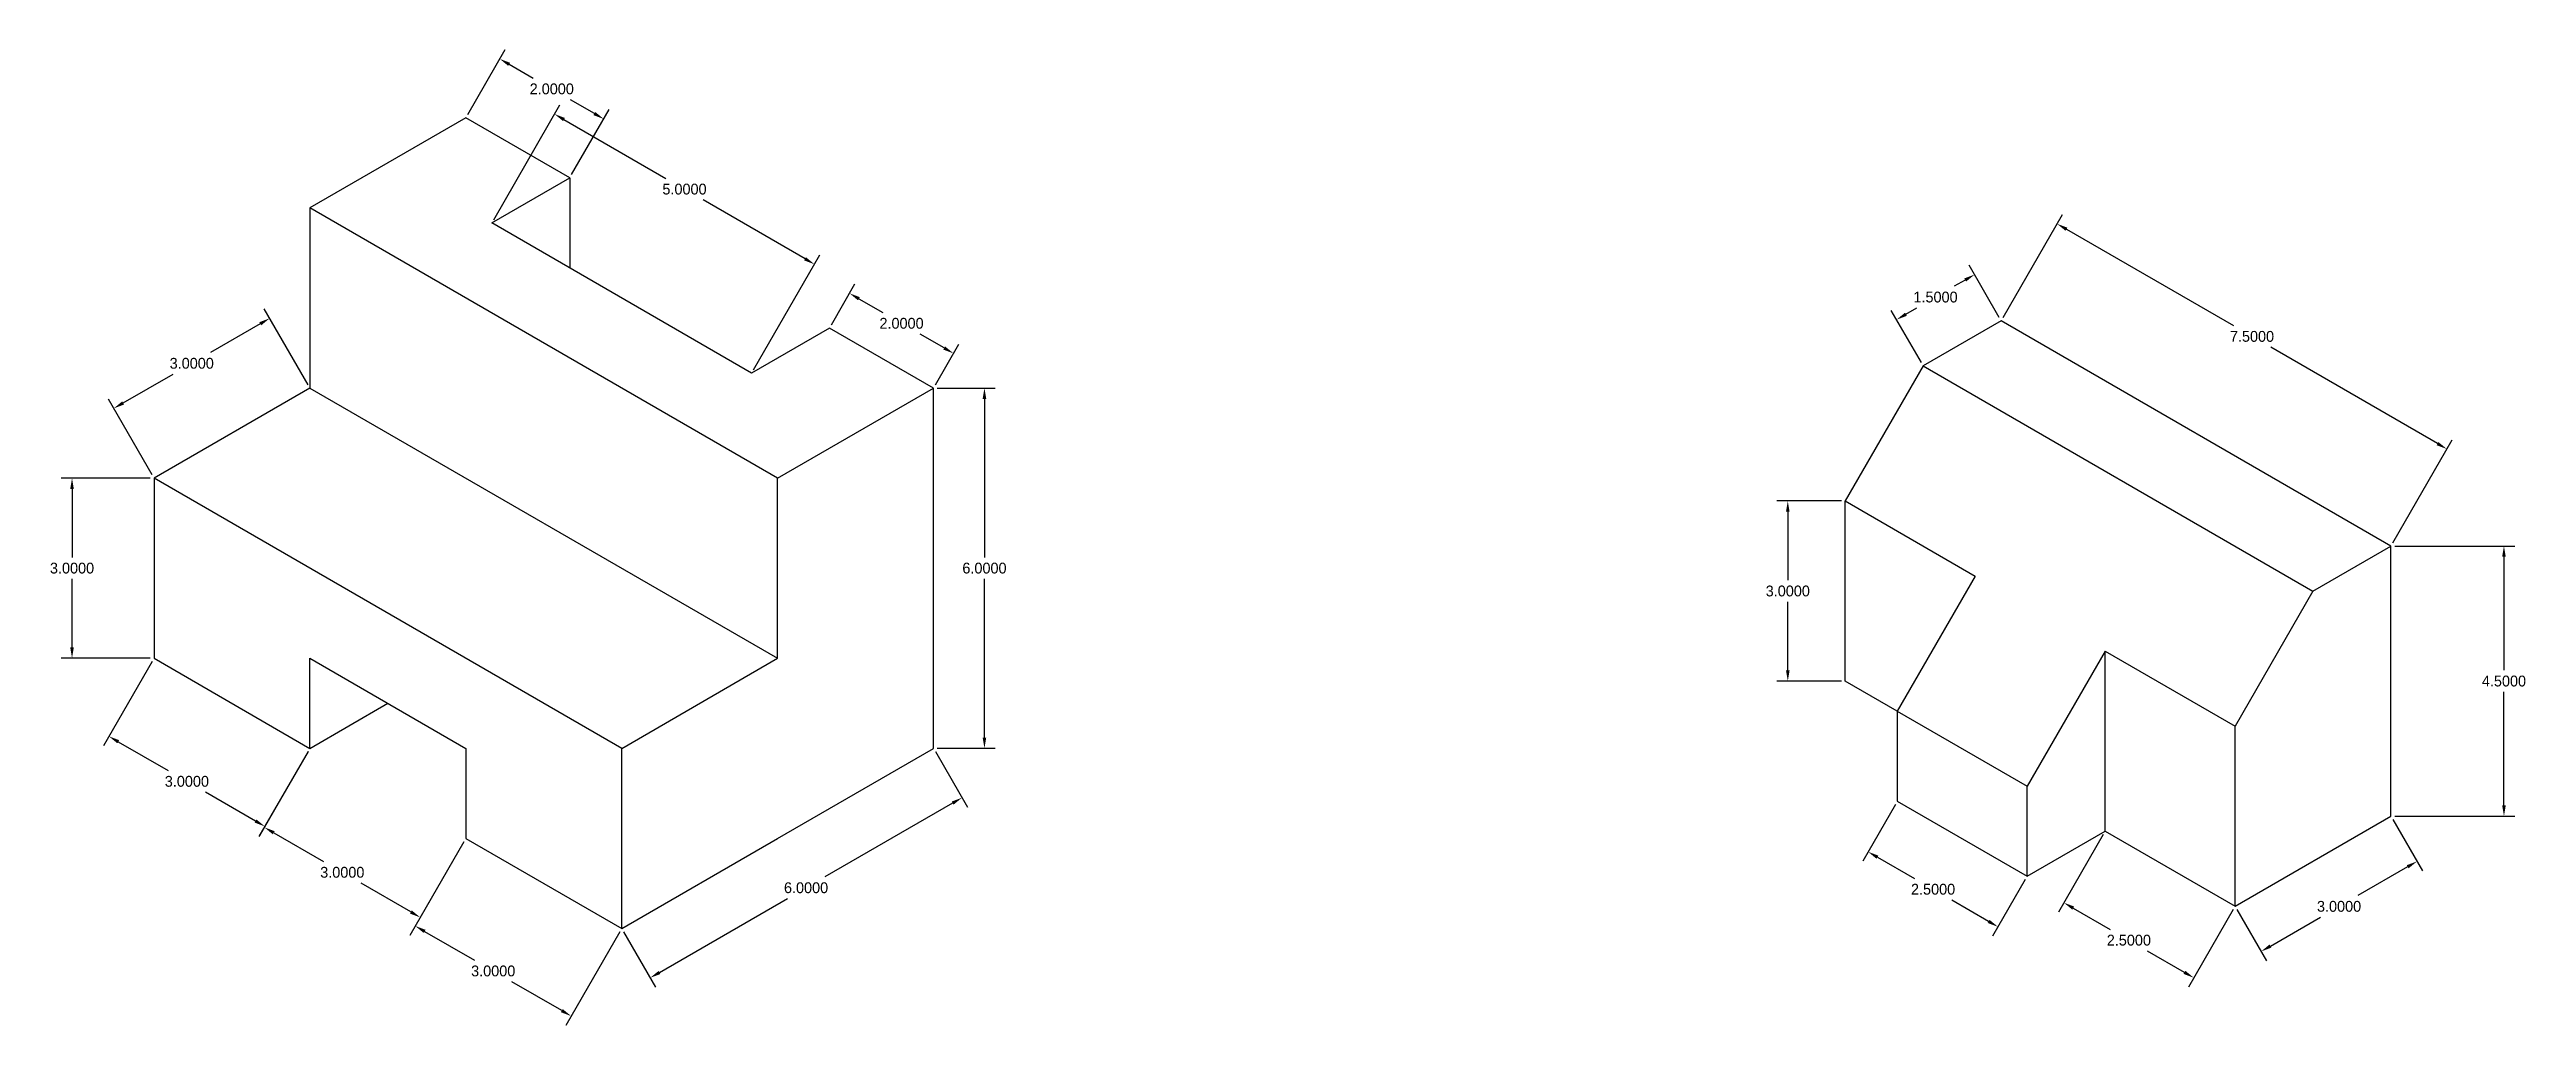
# Model space of a CAD drawing. Header units: inches. Extents: x -33 to 201, y -15 to 35.
# Drawn here: x 42.74 to 84.02, y -14.68 to 1.57 of the extents above; entities that cross this region are included whole.
import ezdxf

# ---------------------------------------------------------------- set-up
doc = ezdxf.new("R2010")
doc.units = ezdxf.units.IN
doc.header["$MEASUREMENT"] = 0
doc.dimstyles.get("Standard").update_dxf_attribs({"dimtxt": 0.18, "dimasz": 0.18, "dimexe": 0.18, "dimexo": 0.0625, "dimgap": 0.09, "dimtad": 0, "dimtih": 1, "dimtoh": 1, "dimdec": 4, "dimzin": 0, "dimdsep": 46, "dimtxsty": 'Standard', "dimcen": 0.09, "dimadec": 0, "dimazin": 0, "dimtfac": 1, "dimtdec": 4, "dimtofl": 0, "dimtmove": 0, "dimatfit": 3, "dimfxl": 0, "dimtolj": 1, "dimtzin": 0, "dimarcsym": 0})

# ---------------------------------------------------------------- blocks, each defined once
blk = doc.blocks.new('*D157')
at = {"color": 0, "linetype": 'Continuous', "lineweight": -2}
for p, q in [((47.048, -4.01), (46.319, -2.747)), ((46.253, -2.993), (45.421, -3.473)), ((43.966, -4.313), (44.798, -3.833)), ((44.45, -5.51), (43.721, -4.247))]:
    blk.add_line(p, q, dxfattribs=at)
at = {"color": 0, "linetype": 'Continuous'}
for points in [[(46.238, -2.967), (46.268, -3.019), (46.409, -2.903)], [(43.951, -4.287), (43.981, -4.339), (43.811, -4.403)]]:
    blk.add_solid(points, dxfattribs=at)
at = {"layer": 'Defpoints', "color": 0, "linetype": 'Continuous'}
for p in [(47.079, -4.064), (43.811, -4.403), (44.481, -5.564)]:
    blk.add_point(p, dxfattribs=at)
at = {"color": 0, "linetype": 'Continuous', "insert": (45.11, -3.653), "char_height": 0.18, "attachment_point": 5}
blk.add_mtext('\\A1;3.0000', dxfattribs=at)
blk = doc.blocks.new('*D158')
at = {"color": 0, "linetype": 'Continuous', "lineweight": -2}
for p, q in [((44.419, -5.564), (42.935, -5.564)), ((43.115, -5.744), (43.115, -6.884)), ((43.115, -8.384), (43.115, -7.244)), ((44.419, -8.564), (42.935, -8.564))]:
    blk.add_line(p, q, dxfattribs=at)
at = {"color": 0, "linetype": 'Continuous'}
for points in [[(43.085, -5.744), (43.145, -5.744), (43.115, -5.564)], [(43.085, -8.384), (43.145, -8.384), (43.115, -8.564)]]:
    blk.add_solid(points, dxfattribs=at)
at = {"layer": 'Defpoints', "color": 0, "linetype": 'Continuous'}
for p in [(44.481, -5.564), (43.115, -8.564), (44.481, -8.564)]:
    blk.add_point(p, dxfattribs=at)
at = {"color": 0, "linetype": 'Continuous', "insert": (43.115, -7.064), "char_height": 0.18, "attachment_point": 5}
blk.add_mtext('\\A1;3.0000', dxfattribs=at)
blk = doc.blocks.new('*D159')
at = {"color": 0, "linetype": 'Continuous', "lineweight": -2}
for p, q in [((44.45, -8.619), (43.64, -10.02)), ((43.886, -9.955), (44.718, -10.435)), ((47.048, -10.119), (46.239, -11.52)), ((46.173, -11.275), (45.341, -10.795))]:
    blk.add_line(p, q, dxfattribs=at)
at = {"color": 0, "linetype": 'Continuous'}
for points in [[(43.901, -9.929), (43.871, -9.981), (43.73, -9.865)], [(46.188, -11.249), (46.158, -11.301), (46.329, -11.365)]]:
    blk.add_solid(points, dxfattribs=at)
at = {"layer": 'Defpoints', "color": 0, "linetype": 'Continuous'}
for p in [(44.481, -8.564), (47.079, -10.064), (46.329, -11.365)]:
    blk.add_point(p, dxfattribs=at)
at = {"color": 0, "linetype": 'Continuous', "insert": (45.029, -10.615), "char_height": 0.18, "attachment_point": 5}
blk.add_mtext('\\A1;3.0000', dxfattribs=at)
blk = doc.blocks.new('*D160')
at = {"color": 0, "linetype": 'Continuous', "lineweight": -2}
for p, q in [((47.048, -10.119), (46.23, -11.535)), ((46.476, -11.47), (47.307, -11.95)), ((49.646, -11.619), (48.828, -13.035)), ((48.762, -12.79), (47.931, -12.31))]:
    blk.add_line(p, q, dxfattribs=at)
at = {"color": 0, "linetype": 'Continuous'}
for points in [[(46.491, -11.444), (46.461, -11.496), (46.32, -11.38)], [(48.777, -12.764), (48.747, -12.816), (48.918, -12.88)]]:
    blk.add_solid(points, dxfattribs=at)
at = {"layer": 'Defpoints', "color": 0, "linetype": 'Continuous'}
for p in [(47.079, -10.064), (49.677, -11.564), (48.918, -12.88)]:
    blk.add_point(p, dxfattribs=at)
at = {"color": 0, "linetype": 'Continuous', "insert": (47.619, -12.13), "char_height": 0.18, "attachment_point": 5}
blk.add_mtext('\\A1;3.0000', dxfattribs=at)
blk = doc.blocks.new('*D161')
at = {"color": 0, "linetype": 'Continuous', "lineweight": -2}
for p, q in [((49.646, -11.619), (48.745, -13.179)), ((48.991, -13.113), (49.822, -13.593)), ((52.244, -13.119), (51.343, -14.679)), ((51.277, -14.433), (50.446, -13.953))]:
    blk.add_line(p, q, dxfattribs=at)
at = {"color": 0, "linetype": 'Continuous'}
for points in [[(49.006, -13.087), (48.976, -13.139), (48.835, -13.023)], [(51.292, -14.407), (51.262, -14.459), (51.433, -14.523)]]:
    blk.add_solid(points, dxfattribs=at)
at = {"layer": 'Defpoints', "color": 0, "linetype": 'Continuous'}
for p in [(49.677, -11.564), (52.275, -13.064), (51.433, -14.523)]:
    blk.add_point(p, dxfattribs=at)
at = {"color": 0, "linetype": 'Continuous', "insert": (50.134, -13.773), "char_height": 0.18, "attachment_point": 5}
blk.add_mtext('\\A1;3.0000', dxfattribs=at)
blk = doc.blocks.new('*D162')
at = {"color": 0, "linetype": 'Continuous', "lineweight": -2}
for p, q in [((57.503, -10.119), (58.036, -11.043)), ((57.79, -10.977), (55.66, -12.207)), ((52.906, -13.797), (55.036, -12.567)), ((52.307, -13.119), (52.84, -14.043))]:
    blk.add_line(p, q, dxfattribs=at)
at = {"color": 0, "linetype": 'Continuous'}
for points in [[(57.775, -10.951), (57.805, -11.003), (57.946, -10.887)], [(52.891, -13.771), (52.921, -13.823), (52.75, -13.887)]]:
    blk.add_solid(points, dxfattribs=at)
at = {"layer": 'Defpoints', "color": 0, "linetype": 'Continuous'}
for p in [(57.472, -10.064), (57.946, -10.887), (52.275, -13.064)]:
    blk.add_point(p, dxfattribs=at)
at = {"color": 0, "linetype": 'Continuous', "insert": (55.348, -12.387), "char_height": 0.18, "attachment_point": 5}
blk.add_mtext('\\A1;6.0000', dxfattribs=at)
blk = doc.blocks.new('*D163')
at = {"color": 0, "linetype": 'Continuous', "lineweight": -2}
for p, q in [((57.534, -4.064), (58.501, -4.064)), ((58.321, -4.244), (58.321, -6.884)), ((58.321, -9.884), (58.321, -7.244)), ((57.534, -10.064), (58.501, -10.064))]:
    blk.add_line(p, q, dxfattribs=at)
at = {"color": 0, "linetype": 'Continuous'}
for points in [[(58.291, -4.244), (58.351, -4.244), (58.321, -4.064)], [(58.291, -9.884), (58.351, -9.884), (58.321, -10.064)]]:
    blk.add_solid(points, dxfattribs=at)
at = {"layer": 'Defpoints', "color": 0, "linetype": 'Continuous'}
for p in [(57.472, -4.064), (58.321, -4.064), (57.472, -10.064)]:
    blk.add_point(p, dxfattribs=at)
at = {"color": 0, "linetype": 'Continuous', "insert": (58.321, -7.064), "char_height": 0.18, "attachment_point": 5}
blk.add_mtext('\\A1;6.0000', dxfattribs=at)
blk = doc.blocks.new('*D164')
at = {"color": 0, "linetype": 'Continuous', "lineweight": -2}
for p, q in [((55.771, -3.01), (56.163, -2.331)), ((56.229, -2.577), (56.627, -2.807)), ((57.649, -3.397), (57.251, -3.167)), ((57.503, -4.01), (57.895, -3.331))]:
    blk.add_line(p, q, dxfattribs=at)
at = {"color": 0, "linetype": 'Continuous'}
for points in [[(56.244, -2.551), (56.214, -2.603), (56.073, -2.487)], [(57.664, -3.371), (57.634, -3.423), (57.805, -3.487)]]:
    blk.add_solid(points, dxfattribs=at)
at = {"layer": 'Defpoints', "color": 0, "linetype": 'Continuous'}
for p in [(56.073, -2.487), (55.739, -3.064), (57.472, -4.064)]:
    blk.add_point(p, dxfattribs=at)
at = {"color": 0, "linetype": 'Continuous', "insert": (56.939, -2.987), "char_height": 0.18, "attachment_point": 5}
blk.add_mtext('\\A1;2.0000', dxfattribs=at)
blk = doc.blocks.new('*D165')
at = {"color": 0, "linetype": 'Continuous', "lineweight": -2}
for p, q in [((50.142, -1.26), (51.247, 0.654)), ((51.313, 0.408), (53.01, -0.572)), ((55.331, -1.912), (53.633, -0.932)), ((54.472, -3.76), (55.577, -1.846))]:
    blk.add_line(p, q, dxfattribs=at)
at = {"color": 0, "linetype": 'Continuous'}
for points in [[(51.328, 0.434), (51.298, 0.382), (51.157, 0.498)], [(55.346, -1.886), (55.316, -1.938), (55.487, -2.002)]]:
    blk.add_solid(points, dxfattribs=at)
at = {"layer": 'Defpoints', "color": 0, "linetype": 'Continuous'}
for p in [(51.157, 0.498), (50.11, -1.314), (54.44, -3.814)]:
    blk.add_point(p, dxfattribs=at)
at = {"color": 0, "linetype": 'Continuous', "insert": (53.322, -0.752), "char_height": 0.18, "attachment_point": 5}
blk.add_mtext('\\A1;5.0000', dxfattribs=at)
blk = doc.blocks.new('*D166')
at = {"color": 0, "linetype": 'Continuous', "lineweight": -2}
for p, q in [((49.709, 0.49), (50.334, 1.573)), ((50.4, 1.327), (50.798, 1.097)), ((51.82, 0.507), (51.422, 0.737)), ((51.441, -0.51), (52.066, 0.573))]:
    blk.add_line(p, q, dxfattribs=at)
at = {"color": 0, "linetype": 'Continuous'}
for points in [[(50.415, 1.353), (50.385, 1.301), (50.244, 1.417)], [(51.835, 0.533), (51.805, 0.481), (51.976, 0.417)]]:
    blk.add_solid(points, dxfattribs=at)
at = {"layer": 'Defpoints', "color": 0, "linetype": 'Continuous'}
for p in [(50.244, 1.417), (49.677, 0.436), (51.409, -0.564)]:
    blk.add_point(p, dxfattribs=at)
at = {"color": 0, "linetype": 'Continuous', "insert": (51.11, 0.917), "char_height": 0.18, "attachment_point": 5}
blk.add_mtext('\\A1;2.0000', dxfattribs=at)
blk = doc.blocks.new('*D167')
at = {"color": 0, "linetype": 'Continuous', "lineweight": -2}
for p, q in [((72.605, -5.945), (71.529, -5.945)), ((71.709, -6.125), (71.709, -7.265)), ((71.709, -8.765), (71.709, -7.625)), ((72.605, -8.945), (71.529, -8.945))]:
    blk.add_line(p, q, dxfattribs=at)
at = {"color": 0, "linetype": 'Continuous'}
for points in [[(71.679, -6.125), (71.739, -6.125), (71.709, -5.945)], [(71.679, -8.765), (71.739, -8.765), (71.709, -8.945)]]:
    blk.add_solid(points, dxfattribs=at)
at = {"layer": 'Defpoints', "color": 0, "linetype": 'Continuous'}
for p in [(72.667, -5.945), (71.709, -8.945), (72.667, -8.945)]:
    blk.add_point(p, dxfattribs=at)
at = {"color": 0, "linetype": 'Continuous', "insert": (71.709, -7.445), "char_height": 0.18, "attachment_point": 5}
blk.add_mtext('\\A1;3.0000', dxfattribs=at)
blk = doc.blocks.new('*D168')
at = {"color": 0, "linetype": 'Continuous', "lineweight": -2}
for p, q in [((73.502, -10.999), (72.957, -11.943)), ((73.203, -11.877), (73.818, -12.232)), ((75.667, -12.249), (75.122, -13.193)), ((75.056, -12.947), (74.442, -12.592))]:
    blk.add_line(p, q, dxfattribs=at)
at = {"color": 0, "linetype": 'Continuous'}
for points in [[(73.218, -11.851), (73.188, -11.903), (73.047, -11.787)], [(75.071, -12.921), (75.041, -12.973), (75.212, -13.037)]]:
    blk.add_solid(points, dxfattribs=at)
at = {"layer": 'Defpoints', "color": 0, "linetype": 'Continuous'}
for p in [(73.533, -10.945), (75.698, -12.195), (75.212, -13.037)]:
    blk.add_point(p, dxfattribs=at)
at = {"color": 0, "linetype": 'Continuous', "insert": (74.13, -12.412), "char_height": 0.18, "attachment_point": 5}
blk.add_mtext('\\A1;2.5000', dxfattribs=at)
blk = doc.blocks.new('*D169')
at = {"color": 0, "linetype": 'Continuous', "lineweight": -2}
for p, q in [((76.966, -11.499), (76.22, -12.791)), ((76.466, -12.725), (77.081, -13.08)), ((79.131, -12.749), (78.385, -14.041)), ((78.319, -13.795), (77.704, -13.44))]:
    blk.add_line(p, q, dxfattribs=at)
at = {"color": 0, "linetype": 'Continuous'}
for points in [[(76.481, -12.699), (76.451, -12.751), (76.31, -12.635)], [(78.334, -13.769), (78.304, -13.821), (78.475, -13.885)]]:
    blk.add_solid(points, dxfattribs=at)
at = {"layer": 'Defpoints', "color": 0, "linetype": 'Continuous'}
for p in [(76.997, -11.445), (79.162, -12.695), (78.475, -13.885)]:
    blk.add_point(p, dxfattribs=at)
at = {"color": 0, "linetype": 'Continuous', "insert": (77.393, -13.26), "char_height": 0.18, "attachment_point": 5}
blk.add_mtext('\\A1;2.5000', dxfattribs=at)
blk = doc.blocks.new('*D170')
at = {"color": 0, "linetype": 'Continuous', "lineweight": -2}
for p, q in [((81.792, -11.249), (82.285, -12.103)), ((82.039, -12.037), (81.207, -12.517)), ((79.194, -12.749), (79.687, -13.603)), ((79.753, -13.357), (80.584, -12.877))]:
    blk.add_line(p, q, dxfattribs=at)
at = {"color": 0, "linetype": 'Continuous'}
for points in [[(82.024, -12.011), (82.054, -12.063), (82.195, -11.947)], [(79.738, -13.331), (79.768, -13.383), (79.597, -13.447)]]:
    blk.add_solid(points, dxfattribs=at)
at = {"layer": 'Defpoints', "color": 0, "linetype": 'Continuous'}
for p in [(81.76, -11.195), (82.195, -11.947), (79.162, -12.695)]:
    blk.add_point(p, dxfattribs=at)
at = {"color": 0, "linetype": 'Continuous', "insert": (80.896, -12.697), "char_height": 0.18, "attachment_point": 5}
blk.add_mtext('\\A1;3.0000', dxfattribs=at)
blk = doc.blocks.new('*D171')
at = {"color": 0, "linetype": 'Continuous', "lineweight": -2}
for p, q in [((81.823, -6.695), (83.824, -6.695)), ((83.644, -6.875), (83.644, -8.765)), ((83.644, -11.015), (83.644, -9.125)), ((81.823, -11.195), (83.824, -11.195))]:
    blk.add_line(p, q, dxfattribs=at)
at = {"color": 0, "linetype": 'Continuous'}
for points in [[(83.614, -6.875), (83.674, -6.875), (83.644, -6.695)], [(83.614, -11.015), (83.674, -11.015), (83.644, -11.195)]]:
    blk.add_solid(points, dxfattribs=at)
at = {"layer": 'Defpoints', "color": 0, "linetype": 'Continuous'}
for p in [(81.76, -6.695), (81.76, -11.195), (83.644, -11.195)]:
    blk.add_point(p, dxfattribs=at)
at = {"color": 0, "linetype": 'Continuous', "insert": (83.644, -8.945), "char_height": 0.18, "attachment_point": 5}
blk.add_mtext('\\A1;4.5000', dxfattribs=at)
blk = doc.blocks.new('*D172')
at = {"color": 0, "linetype": 'Continuous', "lineweight": -2}
for p, q in [((75.297, -2.891), (76.288, -1.174)), ((76.354, -1.42), (79.134, -3.025)), ((82.537, -4.99), (79.757, -3.385)), ((81.792, -6.641), (82.783, -4.924))]:
    blk.add_line(p, q, dxfattribs=at)
at = {"color": 0, "linetype": 'Continuous'}
for points in [[(76.369, -1.394), (76.339, -1.446), (76.198, -1.33)], [(82.552, -4.964), (82.522, -5.016), (82.693, -5.08)]]:
    blk.add_solid(points, dxfattribs=at)
at = {"layer": 'Defpoints', "color": 0, "linetype": 'Continuous'}
for p in [(76.198, -1.33), (75.265, -2.945), (81.76, -6.695)]:
    blk.add_point(p, dxfattribs=at)
at = {"color": 0, "linetype": 'Continuous', "insert": (79.445, -3.205), "char_height": 0.18, "attachment_point": 5}
blk.add_mtext('\\A1;7.5000', dxfattribs=at)
blk = doc.blocks.new('*D173')
at = {"color": 0, "linetype": 'Continuous', "lineweight": -2}
for p, q in [((75.234, -2.891), (74.731, -2.02)), ((74.665, -2.265), (74.483, -2.37)), ((73.935, -3.641), (73.432, -2.77)), ((73.678, -2.835), (73.86, -2.73))]:
    blk.add_line(p, q, dxfattribs=at)
at = {"color": 0, "linetype": 'Continuous'}
for points in [[(74.65, -2.239), (74.68, -2.291), (74.821, -2.175)], [(73.663, -2.809), (73.693, -2.861), (73.522, -2.925)]]:
    blk.add_solid(points, dxfattribs=at)
at = {"layer": 'Defpoints', "color": 0, "linetype": 'Continuous'}
for p in [(73.522, -2.925), (75.265, -2.945), (73.966, -3.695)]:
    blk.add_point(p, dxfattribs=at)
at = {"color": 0, "linetype": 'Continuous', "insert": (74.171, -2.55), "char_height": 0.18, "attachment_point": 5}
blk.add_mtext('\\A1;1.5000', dxfattribs=at)

msp = doc.modelspace()

# ---------------------------------------------------------------- linework, layer by layer
at = {"linetype": 'Continuous'}
for p, q in [((49.67728, 0.43561), (47.0792, -1.06439)), ((51.40933, -0.56439), (49.67728, 0.43561)), ((50.11029, -1.31439), (51.40933, -0.56439)), ((51.40933, -0.56439), (51.40933, -2.06439)), ((47.0792, -1.06439), (47.0792, -4.06439)), ((54.87343, -5.56439), (47.0792, -1.06439)), ((54.44042, -3.81439), (50.11029, -1.31439)), ((55.73945, -3.06439), (54.44042, -3.81439)), ((57.4715, -4.06439), (55.73945, -3.06439)), ((75.2653, -2.94501), (73.96626, -3.69501)), ((81.76049, -6.69501), (75.2653, -2.94501)), ((73.96626, -3.69501), (72.66723, -5.94501)), ((73.96626, -3.69501), (80.46145, -7.44501)), ((47.0792, -4.06439), (44.48112, -5.56439)), ((47.0792, -4.06439), (54.87343, -8.56439)), ((54.87343, -5.56439), (57.4715, -4.06439)), ((57.4715, -7.06439), (57.4715, -4.06439)), ((44.48112, -5.56439), (44.48112, -8.56439)), ((52.27535, -10.06439), (44.48112, -5.56439)), ((54.87343, -8.56439), (54.87343, -5.56439)), ((72.66723, -8.94501), (72.66723, -5.94501)), ((72.66723, -5.94501), (74.83229, -7.19501)), ((80.46145, -7.44501), (81.76049, -6.69501)), ((81.76049, -11.19501), (81.76049, -6.69501)), ((57.4715, -10.06439), (57.4715, -7.06439)), ((74.83229, -7.19501), (73.53325, -9.44501)), ((80.46145, -7.44501), (79.16242, -9.69501)), ((44.48112, -8.56439), (47.0792, -10.06439)), ((47.0792, -10.06439), (47.0792, -8.56439)), ((47.0792, -8.56439), (49.67728, -10.06439)), ((52.27535, -10.06439), (54.87343, -8.56439)), ((76.99735, -8.44501), (75.69831, -10.69501)), ((76.99735, -11.44501), (76.99735, -8.44501)), ((76.99735, -8.44501), (79.16242, -9.69501)), ((73.53325, -9.44501), (72.66723, -8.94501)), ((47.0792, -10.06439), (48.37824, -9.31439)), ((73.53325, -9.44501), (73.53325, -10.94501)), ((73.53325, -9.44501), (75.69831, -10.69501)), ((79.16242, -12.69501), (79.16242, -9.69501)), ((49.67728, -10.06439), (49.67728, -11.56439)), ((52.27535, -13.06439), (52.27535, -10.06439)), ((54.87343, -11.56439), (57.4715, -10.06439)), ((75.69831, -12.19501), (75.69831, -10.69501)), ((73.53325, -10.94501), (75.69831, -12.19501)), ((75.69831, -12.19501), (76.99735, -11.44501)), ((76.99735, -11.44501), (79.16242, -12.69501)), ((79.16242, -12.69501), (81.76049, -11.19501)), ((49.67728, -11.56439), (52.27535, -13.06439)), ((52.27535, -13.06439), (54.87343, -11.56439))]:
    msp.add_line(p, q, dxfattribs=at)

# ---------------------------------------------------------------- dimensions: what is measured, and where the dimension line sits
for p1, p2, distance, picture, middle in [((51.40933, -0.56439), (49.67728, 0.43561), -1.13311, '*D166', (51.10986, 0.91691)), ((54.44042, -3.81439), (50.11029, -1.31439), -2.09269, '*D165', (53.3217, -0.75207)), ((81.76049, -6.69501), (75.2653, -2.94501), -1.86495, '*D172', (79.44537, -3.20492)), ((75.2653, -2.94501), (73.96626, -3.69501), -0.8886, '*D173', (74.17148, -2.55047)), ((57.4715, -4.06439), (55.73945, -3.06439), -0.66675, '*D164', (56.93885, -2.98697)), ((47.0792, -4.06439), (44.48112, -5.56439), -1.34106, '*D157', (45.10963, -3.653)), ((57.4715, -10.06439), (57.4715, -4.06439), -0.84923, '*D163', (58.32073, -7.06439)), ((44.48112, -5.56439), (44.48112, -8.56439), -1.3661, '*D158', (43.11502, -7.06439)), ((72.66723, -5.94501), (72.66723, -8.94501), -0.95861, '*D167', (71.70861, -7.44501)), ((81.76049, -6.69501), (81.76049, -11.19501), 1.88375, '*D171', (83.64424, -8.94501)), ((44.48112, -8.56439), (47.0792, -10.06439), -1.50133, '*D159', (45.0295, -10.61458)), ((47.0792, -10.06439), (49.67728, -11.56439), -1.51868, '*D160', (47.6189, -12.12961)), ((52.27535, -13.06439), (57.4715, -10.06439), -0.94967, '*D162', (55.34826, -12.38683)), ((73.53325, -10.94501), (75.69831, -12.19501), -0.97187, '*D168', (74.12985, -12.41168)), ((76.99735, -11.44501), (79.16242, -12.69501), -1.37439, '*D169', (77.39269, -13.26027)), ((79.16242, -12.69501), (81.76049, -11.19501), -0.86854, '*D170', (80.89573, -12.69719)), ((49.67728, -11.56439), (52.27535, -13.06439), -1.68449, '*D161', (50.13407, -13.7732))]:
    dim = msp.add_aligned_dim(p1=p1, p2=p2, distance=distance, dimstyle='Standard', dxfattribs=at)
    dim.commit()
    dim.dimension.update_dxf_attribs({"geometry": picture, "text_midpoint": middle})

doc.saveas('drawing.dxf')
